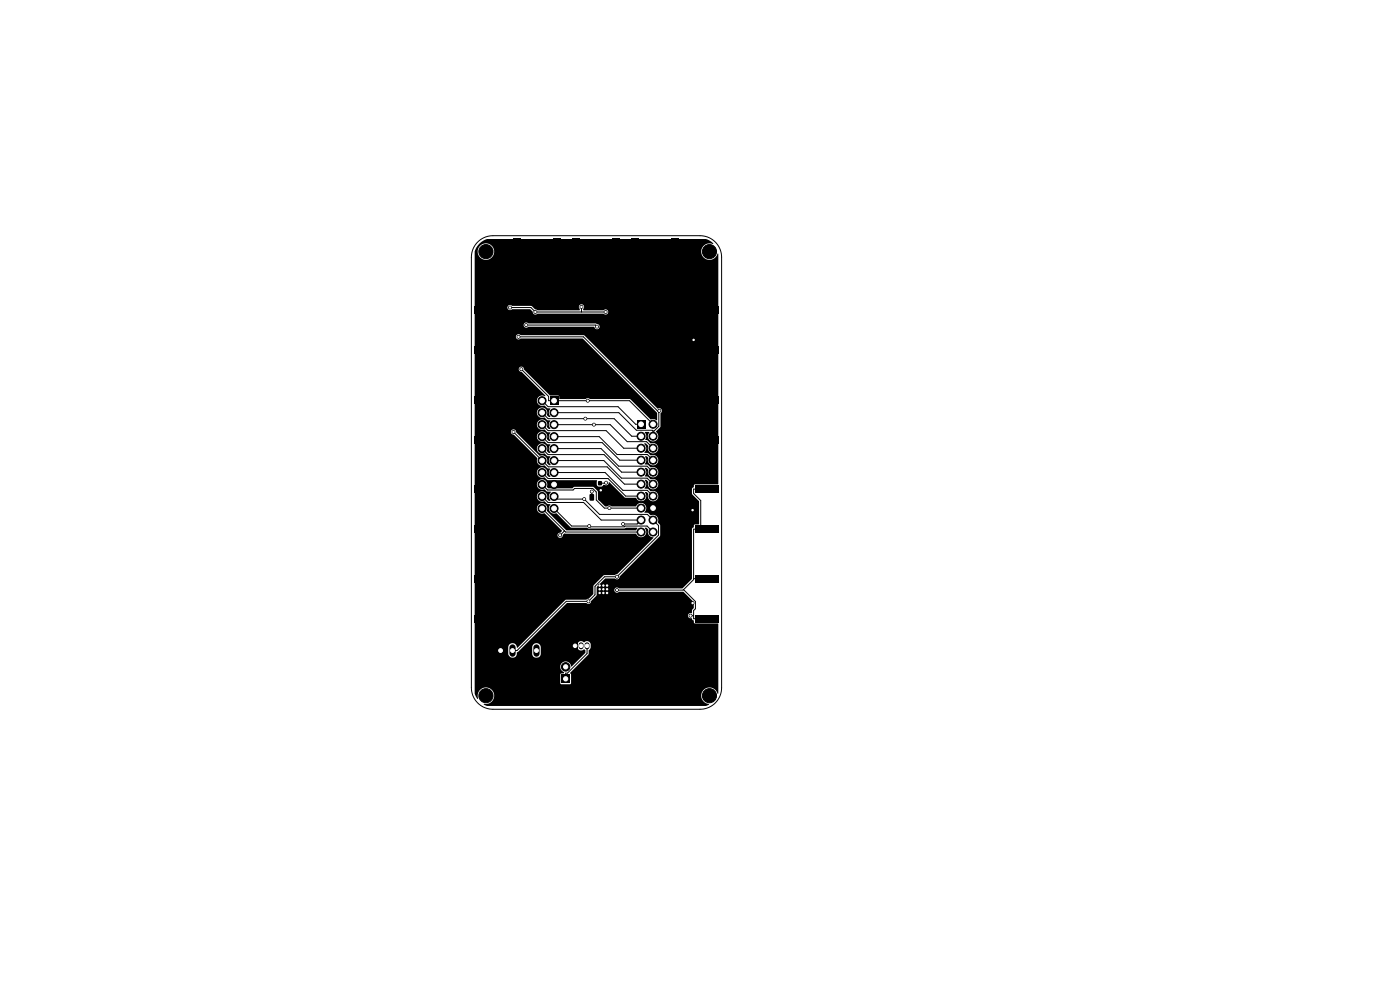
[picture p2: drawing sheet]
<svg xmlns="http://www.w3.org/2000/svg" width="297mm" height="210mm" viewBox="0 0 297 210" stroke-linecap="round" stroke-linejoin="round" font-family="sans-serif">
<g fill="#000">
<path d="M109 50.6h1.5v5h-1.5zM117.5 50.6h1.5v5h-1.5zM121.5 50.6h1.5v5h-1.5zM130 50.6h1.5v5h-1.5zM134 50.6h1.5v5h-1.5zM142.5 50.6h1.5v5h-1.5zM101.6 51.8l.8-.7 .9-.4h46.4l1 .4 .6 .6a1.8 1.8 0 0 0-2.4 1 1.8 1.8 0 0 0 1.1 2.4 1.8 1.8 0 0 0 2.3-1.3l.1 48.9h-5l-.2 .2v.5l-.4 .2v1.2l1.5 1.6v4.8l-1 .1-.1 .6-.4 .3v10.6l-2.1 2h-13.4a.57 .57 0 0 0-.8 0 .57 .57 0 0 0 0 .8 .57 .57 0 0 0 .8-.1h13.6l2.3 2.3v1.1l-.4 .5-.1 .7a.59 .59 0 0 0-.8 .6 .59 .59 0 0 0 .9 .5l.1 .3 .3 .2 .1 .5 5.1 .1v14.8l-.1 .1a1.79 1.79 0 0 0-2-1.4 1.79 1.79 0 0 0-1.6 1.9 1.79 1.79 0 0 0 1.7 1.7l-.7 .4h-46.4l-.6-.3v-.2a1.78 1.78 0 0 0 2.1-1.7 1.78 1.78 0 0 0-2.1-1.8 1.78 1.78 0 0 0-1.3 2.5l-.3-.3-.4-.9v-5.7h18.1a1.53 1.53 0 0 0 .9 1.3l-.1 .1-.7 .2v2l.2 .2 1.9-.1 .2-.2v-1.8l-.2-.4 3.8-3.9 .1-.9 .4-.4v-1a.89 .89 0 0 0-1.5-.3 .78 .78 0 0 0-.8-.2 .78 .78 0 0 0-.5 .7v.8a.89 .89 0 0 0 1.5 .3l.2 .1v.6l-2.9 2.9a1.21 1.21 0 0 0-1.2-1.1 1.21 1.21 0 0 0-1.3 1.1h-18.1v-4.2h7.1v1.6a.97 .97 0 0 0 1.2 .8 .97 .97 0 0 0 .7-1.2l1.2-1.2h2v1.6a.92 .92 0 0 0 .9 .8 .92 .92 0 0 0 .9-.8v-1.7a.92 .92 0 0 0-1-.7 .92 .92 0 0 0-.8 .8h-2l9.3-9.3h4.2a.57 .57 0 0 0 .7 .2 .57 .57 0 0 0 .3-.6l1.2-1.2v-1.8l1.8-1.8h2.1a.58 .58 0 0 0 .6 .1 .58 .58 0 0 0 .4-.5l8.5-8.6 .1-2.3-.3-.3a.62 .62 0 0 1-.2-.9 1.19 1.19 0 0 0-1.6-.9l-.5-.5-.8-.1a1.15 1.15 0 0 0-.1-1.8 1.15 1.15 0 0 0-1.7 .5h-5.1l-.4-.2-1.1 .2-1.4-1.4-.1-1.8-1-.9h-3.9l-.5 .3h-5.1l-.3-.3a1.12 1.12 0 0 0-1-1.6 1.12 1.12 0 0 0-1.1 1.4 1.12 1.12 0 0 0 1.6 .7l.5 .5h.8v.2a1.41 1.41 0 0 0-.1 1.7h-.3l-.4-.4a1.13 1.13 0 0 0-1-1.5 1.13 1.13 0 0 0-1.1 1.3 1.13 1.13 0 0 0 1.6 .8l.6 .5 .7 .1a1.17 1.17 0 0 0-.2 1.5 1.17 1.17 0 0 0 1.5 .4l3.1 3h3.3l.4 .2h7.6l.3-.2h2.3l.1 .2-.3 .4h-14.7l-4.2-4.1a1.14 1.14 0 0 0-.8-1.6 1.14 1.14 0 0 0-1.3 1.3 1.14 1.14 0 0 0 1.6 .8l3.7 3.6-.3 .5a.57 .57 0 0 0-.6 .5 .57 .57 0 0 0 .6 .6 .57 .57 0 0 0 .5-.6l.4-.4 15.1 .1a1.14 1.14 0 0 0 1.7 .6 1.14 1.14 0 0 0 .2-1.8h.3l.4 .3a1.25 1.25 0 0 0 1.1 1.7l-7.6 7.8-.6 .2-2.4 .1-2.1 2.1v1.8l-1 1-.5 .2-4.5 .1-10.1 10.1a.99 .99 0 0 0-.9-.9 .99 .99 0 0 0-1 .6l-.1 .1h-7.1v-45.6h7.7a.6 .6 0 0 0 .6 .6l5 5a1.16 1.16 0 0 0 .2 1.3 1.16 1.16 0 0 0 1.3 .2l.6 .6 .6 .1v.1a1.46 1.46 0 0 0 0 1.7l-.3-.1-.4-.4a1.13 1.13 0 0 0-1-1.5 1.13 1.13 0 0 0-1.1 1.4 1.13 1.13 0 0 0 1.6 .7l.7 .6h10.4l.1 1.2 .3 .1h.7a.57 .57 0 0 1 .9-.3l.4-.2 .1-.4h.2l3.3 3.3h2.3a1.14 1.14 0 0 0 1.7 .6 1.14 1.14 0 0 0 .2-1.8h.4l.3 .3a1.11 1.11 0 0 0 .7 1.6 1.11 1.11 0 0 0 1.4-1 1.11 1.11 0 0 0-1.5-1.1l-.6-.5-.7-.1a1.57 1.57 0 0 0 0-1.8h.3l.4 .4a1.13 1.13 0 0 0 1 1.6 1.13 1.13 0 0 0 1.2-1.4 1.13 1.13 0 0 0-1.7-.7l-.6-.6h-.6a1.6 1.6 0 0 0 0-1.8h.3l.4 .4a1.13 1.13 0 0 0 1 1.5 1.13 1.13 0 0 0 1.2-1.4 1.13 1.13 0 0 0-1.7-.7l-.6-.5-.6-.1a1.51 1.51 0 0 0 .1-1.7h.3l.3 .3a1.11 1.11 0 0 0 .7 1.6 1.11 1.11 0 0 0 1.4-1.1 1.11 1.11 0 0 0-1.5-1l-.6-.5h-.7l-.1-.2a1.21 1.21 0 0 0 0-1.8h.3l.5 .4a1.11 1.11 0 0 0 .7 1.7 1.11 1.11 0 0 0 1.4-1.1 1.11 1.11 0 0 0-1.5-1l-1.2-.9a1.47 1.47 0 0 0-.1-1.6l1 .1a1.14 1.14 0 0 0 0 1.7 1.14 1.14 0 0 0 1.7-.2 1.14 1.14 0 0 0-.3-1.7l.9-1v-2.8a.61 .61 0 0 0 .2-.9 .61 .61 0 0 0-.8-.1l-15.6-15.6h-13.5a.57 .57 0 0 0-.8 0 .57 .57 0 0 0 .1 .8 .57 .57 0 0 0 .8-.1h13.1l15.8 15.8v1.5l-.1 .1a1.36 1.36 0 0 0-1.3-.2l-4.4-4.4h-8.4l-.4-.2-.6 .2h-5.5l-.2-.7h-1.8l-5.5-5.5a.57 .57 0 0 0-.6-.6 .57 .57 0 0 0-.6 .6 .57 .57 0 0 0 .7 .5l5 5v.2a1.14 1.14 0 0 0-1.8 .8 1.14 1.14 0 0 0 1.6 1.1l.6 .6h.6a1.6 1.6 0 0 0 0 1.9l-.3-.1-.4-.4a1.13 1.13 0 0 0-1-1.5 1.13 1.13 0 0 0-1.1 1.4 1.13 1.13 0 0 0 1.6 .7l.6 .5 .7 .1a1.31 1.31 0 0 0 0 1.7l-.4 .1-.4-.4a1.14 1.14 0 0 0-.8-1.6 1.14 1.14 0 0 0-1.3 1.3 1.14 1.14 0 0 0 1.6 .8l.6 .6 .7 .1a1.32 1.32 0 0 0 0 1.7h-.4l-.4-.3a1.14 1.14 0 0 0-.8-1.7 1.14 1.14 0 0 0-1.3 1.3 1.14 1.14 0 0 0 1.6 .9l.6 .5 .6 .1a1.6 1.6 0 0 0 0 1.8h-.3l-.4-.5a1.13 1.13 0 0 0-1-1.5 1.13 1.13 0 0 0-1.1 1.4 1.13 1.13 0 0 0 1.6 .7l.6 .5 .6 .1v.2a1.22 1.22 0 0 0 .1 1.6l-.3 .1-.5-.5a1.2 1.2 0 0 0-.2-1.3 1.2 1.2 0 0 0-1.3-.2l-5-5a.55 .55 0 0 0-.5-.6 .55 .55 0 0 0-.6 .5h-7.7v-22.7h10.4v.1a.58 .58 0 0 0 .4 .5 .58 .58 0 0 0 .6-.2h14a.59 .59 0 0 0 .6 .5 .59 .59 0 0 0 .5-.6 .59 .59 0 0 0-.7-.5l-14.5-.2a.56 .56 0 0 0-.9 .4h-10.4v-3.7h6.9v.1a.58 .58 0 0 0 .5 .5 .58 .58 0 0 0 .6-.2h3.7l.6 .6a.58 .58 0 0 0 .4 .5 .58 .58 0 0 0 .6-.2l14.1 .1a.56 .56 0 0 0 .8-.1 .56 .56 0 0 0-.1-.8 .56 .56 0 0 0-.8 .1h-4.2l-.1-.3a.56 .56 0 0 0 0-.8 .56 .56 0 0 0-.8 .1 .56 .56 0 0 0 .1 .8l-.1 .2h-8.9l-.5-.2-.8-.7-4.2-.1a.56 .56 0 0 0-.9 .4h-6.9v-11.9h.6v.2a1.75 1.75 0 0 0 2.7 1.4 1.75 1.75 0 0 0 0-3 1.75 1.75 0 0 0-2.7 1.4h-.6zM100.6 73.5h5v1.5h-5zM100.6 65h5v1.5h-5zM147.4 65h5.1v1.5h-5.1zM147.4 73.5h5.1v1.5h-5.1zM100.6 92.5h5v1.5h-5z"/>
<path d="M100.6 84h5v1.5h-5zM116.7 84.2h1.7v1.7h-1.7zM135.1 89.2h1.7v1.7h-1.7zM147.4 84h5.1v1.5h-5.1zM147.4 92.5h5.1v1.5h-5.1zM100.6 111.5h5v1.5h-5zM100.6 103h5v1.5h-5zM125.1 104.8h.7l.2 .1v1.1l-.1 .2h-.6l-.2-.1zM125.3 102.1h.8v.8h-.8zM126.9 102.1h.8v.8h-.8zM127 104.8h.7l.2 .1v1.1l-.1 .2h-.6l-.2-.1zM147.4 103h5.1v1.5h-5.1z"/>
<path d="M147.4 111.5h5.1v1.5h-5.1zM100.6 130.5h5v1.5h-5zM100.6 122h5v1.5h-5zM121.5 136.3h1v1.5h-1zM147.4 122h5.1v1.5h-5.1zM147.4 130.5h5.1v1.5h-5.1zM119.1 143.1h1.8v1.8h-1.8z"/>
</g>
<path d="M123.3 136.8v.4M124.5 136.8v.4" fill="none" stroke="#000" stroke-width="1.1"/>
<g fill="#000" stroke="#000" stroke-width=".21">
<circle cx="103.1" cy="53.4" r="1.5"/>
<circle cx="150.5" cy="53.4" r="1.5"/>
<circle cx="108.2" cy="65.2" r=".3"/>
<circle cx="110" cy="71.5" r=".3"/>
<circle cx="110.6" cy="78.3" r=".3"/>
<circle cx="111.6" cy="69" r=".3"/>
<circle cx="113.6" cy="66.2" r=".3"/>
<circle cx="123.4" cy="65.1" r=".3"/>
<circle cx="126.7" cy="69.3" r=".3"/>
<circle cx="128.5" cy="66.2" r=".3"/>
<circle cx="147.1" cy="72.1" r=".3"/>
<circle cx="108.9" cy="91.6" r=".3"/>
<circle cx="115" cy="85" r=".85"/>
<circle cx="115" cy="92.6" r=".85"/>
<circle cx="115" cy="97.7" r=".85"/>
<circle cx="115" cy="90.1" r=".85"/>
<circle cx="115" cy="95.2" r=".85"/>
<circle cx="115" cy="87.5" r=".85"/>
<circle cx="117.5" cy="92.6" r=".85"/>
<circle cx="117.5" cy="87.5" r=".85"/>
<circle cx="117.5" cy="95.2" r=".85"/>
<circle cx="117.5" cy="90.1" r=".85"/>
<circle cx="117.5" cy="97.7" r=".85"/>
<circle cx="124.2" cy="88.8" r=".3"/>
<circle cx="124.7" cy="85" r=".3"/>
<circle cx="126" cy="90.1" r=".3"/>
<circle cx="136" cy="92.5" r=".85"/>
<circle cx="136" cy="95.1" r=".85"/>
<circle cx="136" cy="97.6" r=".85"/>
<circle cx="138.5" cy="92.5" r=".85"/>
<circle cx="138.5" cy="90" r=".85"/>
<circle cx="138.5" cy="95.1" r=".85"/>
<circle cx="138.5" cy="97.6" r=".85"/>
<circle cx="139.9" cy="87.1" r=".3"/>
<circle cx="115" cy="100.2" r=".85"/>
<circle cx="115" cy="102.8" r=".85"/>
<circle cx="115" cy="105.3" r=".85"/>
<circle cx="115" cy="107.9" r=".85"/>
<circle cx="117.5" cy="105.3" r=".85"/>
<circle cx="117.5" cy="102.8" r=".85"/>
<circle cx="117.5" cy="100.2" r=".85"/>
<circle cx="117.5" cy="107.9" r=".85"/>
<circle cx="118.8" cy="113.6" r=".3"/>
<circle cx="123.9" cy="105.9" r=".3"/>
<circle cx="125" cy="111.6" r=".3"/>
<circle cx="125.5" cy="104.3" r=".3"/>
<circle cx="127.5" cy="104" r=".3"/>
<circle cx="128.6" cy="102.4" r=".3"/>
<circle cx="129.3" cy="107.8" r=".3"/>
<circle cx="132.2" cy="111.2" r=".3"/>
<circle cx="136" cy="102.7" r=".85"/>
<circle cx="136" cy="112.9" r=".85"/>
<circle cx="136" cy="100.2" r=".85"/>
<circle cx="136" cy="105.2" r=".85"/>
<circle cx="136" cy="107.8" r=".85"/>
<circle cx="136" cy="110.3" r=".85"/>
<circle cx="138.5" cy="110.3" r=".85"/>
<circle cx="138.5" cy="112.9" r=".85"/>
<circle cx="138.5" cy="102.7" r=".85"/>
<circle cx="138.5" cy="100.2" r=".85"/>
<circle cx="138.5" cy="105.2" r=".85"/>
<circle cx="138.5" cy="107.8" r=".85"/>
<circle cx="146.9" cy="108.2" r=".3"/>
<circle cx="124.8" cy="127.6" r=".3"/>
<circle cx="127.2" cy="125" r=".28"/>
<circle cx="127.2" cy="125.8" r=".28"/>
<circle cx="127.2" cy="124.2" r=".28"/>
<circle cx="128" cy="125" r=".28"/>
<circle cx="128" cy="125.8" r=".28"/>
<circle cx="128" cy="124.2" r=".28"/>
<circle cx="128.8" cy="124.2" r=".28"/>
<circle cx="128.8" cy="125.8" r=".28"/>
<circle cx="128.8" cy="125" r=".28"/>
<circle cx="130.9" cy="122.3" r=".3"/>
<circle cx="130.9" cy="125.2" r=".3"/>
<circle cx="146.5" cy="130.6" r=".3"/>
<circle cx="146.9" cy="127.9" r=".3"/>
<circle cx="103.1" cy="147.6" r="1.5"/>
<circle cx="120" cy="141.5" r=".9"/>
<circle cx="150.5" cy="147.6" r="1.5"/>
</g>
<path d="M106.2 137.3v1.4M108.7 137.3v1.4M113.8 137.3v1.4" fill="none" stroke="#000" stroke-width="1.3"/>
<g fill="none" stroke="#000" stroke-width=".21">
<path d="M101.3 51.3a4.6 4.6 0 0 1 3.3-1.3h43.9a4.6 4.6 0 0 1 4.6 4.6v91.3a4.6 4.6 0 0 1-4.6 4.6h-43.9a4.6 4.6 0 0 1-4.6-4.6v-91.3a4.6 4.6 0 0 1 1.3-3.3zM109.7 53.1v2.8h12.5v-2.8M109.7 54.5l-3.8 3.8v73M118.2 53.1v2.8M130.8 53.1v2.8M134.7 53.1v2.8M143.2 53.1v2.8h-19.5l-1.5-1.4M103.1 65.8h2.8M103.1 74.3h2.8M108.2 65.2h4.4l1 1h14.9M110 71.5h13.8l15.9 15.8M110.6 78.3l5.8 5.8v.9h17.1l5 5"/>
<path d="M111.6 69h14.7l.4 .3M123.4 65.1v1.1M147.1 74.3h2.9M150 65.8h-2.9v27.5h2.9M103.1 93.3h2.8M103.1 84.8h2.8M108.9 91.6l7.4 7.4h12.5l3.7 3.7h3.5M115 95.2l1.3 1.2h11.8l3.8 3.8h4.1M115 87.5l1.3 1.3h14l3.7 3.7h2M115 90.1l1.3 1.3h12.3l3.7 3.7h3.7M115 85l1.3 1.3h14.8l3.7 3.7h1.2M115 92.6l1.3 1.3h11.4l3.8 3.7h4.5"/>
<path d="M117.5 87.5h13.8l3.7 3.8h3.4l.1 .1M117.5 95.2h10l3.7 3.7h6.1l1.2 1.3M117.5 90.1h12l3.6 3.6h4.1l1.3 1.4M117.5 92.6h9.6l3.8 3.8h6.4l1.2 1.2M117.5 97.7h10.6l3.7 3.7h5.5l1.2 1.3M138.5 91.4v1.1M139.7 87.3l.1 3.1-1 1h-.3M139.9 87.1l-.2 .2M147.1 84.8h2.9M103.1 112.3h2.8M103.1 103.8h2.8M115 102.8l1.2 1.1h5.4l.3-.3h3.8l.8 .8v1.7l1.7 1.7h7.8"/>
<path d="M115 100.2l1.3 1.3h12.7l3.7 3.7h3.3M115 105.3l1.3 1.3h7.5l3.7 3.7h8.5l-.8 .9h-3M115 107.9l5 5h16M117.5 102.8l.3-.3h7.9l1.5 1.5h.2v1.5l1 1h8.8l1.3 1.3h8l.4 .4M117.5 105.3l.6 .6h5.8l3.3 3.2h10.1l2.4 2.4v2l-8.8 8.8h-2.7l-2 2.1v1.8l-1.4 1.4h-4.7l-10.4 10.4h-1M117.5 100.2h10.9l3.7 3.8h5.2l1.2 1.2M117.5 107.9l3.8 3.7h3.7l.2 .2 12.1-.2 1.2 1.3M119.8 112.6l-1 1M125.5 104.3h.1M125.5 104.3v1.2M128.6 102.4l-1.3 .1M150 103.8h-2.9v.9l1.6 1.5v6.1"/>
<path d="M150 112.3h-2.9v10.7l-2.2 2.2h-14M103.1 131.3h2.8M103.1 122.8h2.8M124.5 137v1.6l-4.1 4.2h-.4v1.2M127.2 124.2h1.6M127.2 125h1.6M145 125.1l2.5 2.5v1.5l-.4 .4v1.8h2.9M146.5 130.6h.6M146.9 127.9h-16l-2.1-2.1h-1.6v4.1l-5.2 5.2v1.9h-.8l-2.7 2.6h-10.2l-1.1-1.1v-.5h-1v-6.5l-.3-.2M147.1 122.8h2.9"/>
</g>
<g fill="#fff" stroke="#fff" stroke-width=".21">
<circle cx="127.4" cy="104" r=".15"/>
<circle cx="147.1" cy="72.1" r=".15"/>
<circle cx="146.9" cy="108.2" r=".15"/>
<circle cx="146.9" cy="127.9" r=".15"/>
<circle cx="130.9" cy="125.2" r=".15"/>
<circle cx="146.5" cy="130.6" r=".15"/>
<circle cx="124.2" cy="88.8" r=".15"/>
<circle cx="110" cy="71.5" r=".15"/>
<circle cx="139.9" cy="87.1" r=".15"/>
<circle cx="110.6" cy="78.3" r=".15"/>
<circle cx="124.7" cy="85" r=".15"/>
<circle cx="126" cy="90.1" r=".15"/>
<circle cx="111.6" cy="69" r=".15"/>
<circle cx="126.7" cy="69.3" r=".15"/>
<circle cx="123.9" cy="105.9" r=".15"/>
<circle cx="130.9" cy="122.3" r=".15"/>
<circle cx="113.6" cy="66.2" r=".15"/>
<circle cx="125.5" cy="104.3" r=".15"/>
<circle cx="124.8" cy="127.6" r=".15"/>
<circle cx="123.4" cy="65.1" r=".15"/>
<circle cx="128.5" cy="66.2" r=".15"/>
<circle cx="108.2" cy="65.2" r=".15"/>
<circle cx="125" cy="111.6" r=".15"/>
<circle cx="108.9" cy="91.6" r=".15"/>
<circle cx="129.3" cy="107.8" r=".15"/>
<circle cx="132.2" cy="111.2" r=".15"/>
<circle cx="118.8" cy="113.6" r=".15"/>
<circle cx="128.6" cy="102.4" r=".15"/>
<circle cx="122" cy="137" r=".37"/>
<circle cx="123.3" cy="137" r=".37"/>
<circle cx="124.5" cy="137" r=".37"/>
<circle cx="117.5" cy="85" r=".5"/>
<circle cx="115" cy="85" r=".5"/>
<circle cx="117.5" cy="87.5" r=".5"/>
<circle cx="115" cy="87.5" r=".5"/>
<circle cx="117.5" cy="90.1" r=".5"/>
<circle cx="115" cy="90.1" r=".5"/>
<circle cx="117.5" cy="92.6" r=".5"/>
<circle cx="115" cy="92.6" r=".5"/>
<circle cx="117.5" cy="95.2" r=".5"/>
<circle cx="115" cy="95.2" r=".5"/>
<circle cx="117.5" cy="97.7" r=".5"/>
<circle cx="115" cy="97.7" r=".5"/>
<circle cx="117.5" cy="100.2" r=".5"/>
<circle cx="115" cy="100.2" r=".5"/>
<circle cx="117.5" cy="102.8" r=".5"/>
<circle cx="115" cy="102.8" r=".5"/>
<circle cx="117.5" cy="105.3" r=".5"/>
<circle cx="115" cy="105.3" r=".5"/>
<circle cx="117.5" cy="107.9" r=".5"/>
<circle cx="115" cy="107.9" r=".5"/>
<circle cx="127.2" cy="124.2" r=".15"/>
<circle cx="127.2" cy="125" r=".15"/>
<circle cx="127.2" cy="125.8" r=".15"/>
<circle cx="128" cy="124.2" r=".15"/>
<circle cx="128" cy="125" r=".15"/>
<circle cx="128" cy="125.8" r=".15"/>
<circle cx="128.8" cy="124.2" r=".15"/>
<circle cx="128.8" cy="125" r=".15"/>
<circle cx="128.8" cy="125.8" r=".15"/>
<circle cx="136" cy="90" r=".5"/>
<circle cx="138.5" cy="90" r=".5"/>
<circle cx="136" cy="92.5" r=".5"/>
<circle cx="138.5" cy="92.5" r=".5"/>
<circle cx="136" cy="95.1" r=".5"/>
<circle cx="138.5" cy="95.1" r=".5"/>
<circle cx="136" cy="97.6" r=".5"/>
<circle cx="138.5" cy="97.6" r=".5"/>
<circle cx="136" cy="100.2" r=".5"/>
<circle cx="138.5" cy="100.2" r=".5"/>
<circle cx="136" cy="102.7" r=".5"/>
<circle cx="138.5" cy="102.7" r=".5"/>
<circle cx="136" cy="105.2" r=".5"/>
<circle cx="138.5" cy="105.2" r=".5"/>
<circle cx="136" cy="107.8" r=".5"/>
<circle cx="138.5" cy="107.8" r=".5"/>
<circle cx="136" cy="110.3" r=".5"/>
<circle cx="138.5" cy="110.3" r=".5"/>
<circle cx="136" cy="112.9" r=".5"/>
<circle cx="138.5" cy="112.9" r=".5"/>
<circle cx="106.2" cy="138" r=".41"/>
<circle cx="113.8" cy="138" r=".41"/>
<circle cx="108.7" cy="138" r=".41"/>
<circle cx="120" cy="144" r=".45"/>
<circle cx="120" cy="141.5" r=".45"/>
</g>
</svg>
